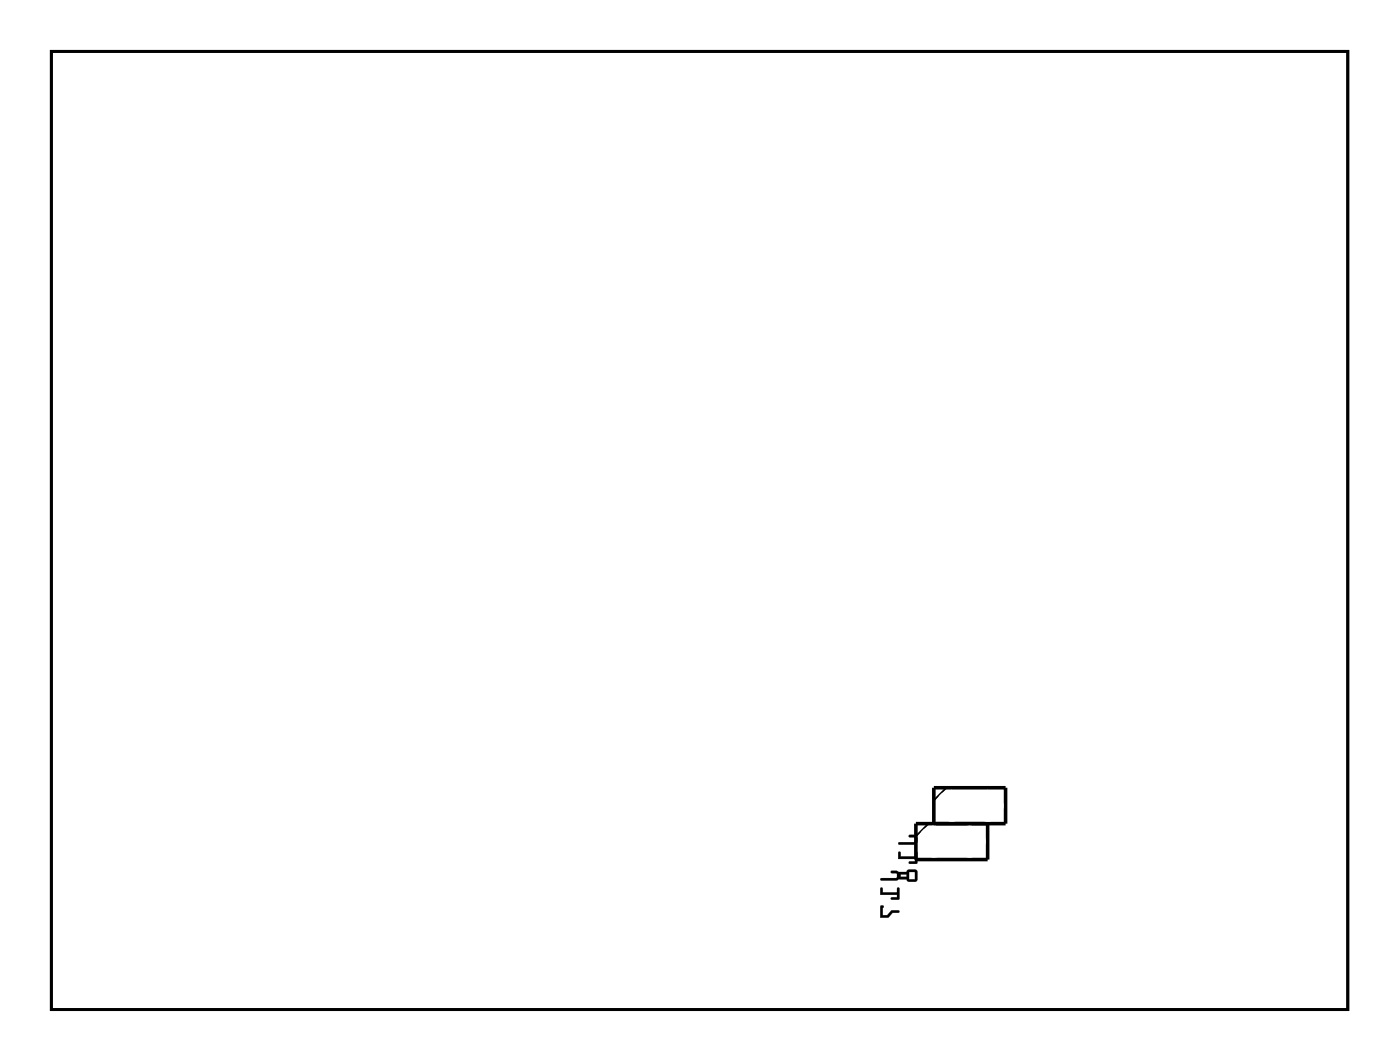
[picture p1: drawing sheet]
<svg xmlns="http://www.w3.org/2000/svg" width="99mm" height="75mm" viewBox="0 0 99 75" stroke-linecap="round" stroke-linejoin="round" font-family="sans-serif">
<path d="M3.6 3.6h91.8v67.8h-91.8z" fill="none" stroke="#000" stroke-width=".2"/>
<g fill="#000">
<path d="M3.6 3.6h91.8v67.8h-91.8zM3.6 3.6v67.8h91.8v-67.8z"/>
<path d="M63.6 59.6l.1 .2h1a.36 .36 0 0 0 .3-.4 .36 .36 0 0 0-.3-.3h-.3l-.1 .1h.1l.4 .1-.1 .3zM63.6 60.3v.5h1.2v.1l-.4 .1-.1 .1h.7l-.1-.8h-.1v.3h-1v-.3zM63.6 61.7l.1 .5h.5l.2 .2h.4l.1-.1 .1-.6-.1-.2h-.5l-.2 .2zM64.4 61.7h.4v.5h-.4zM63.8 61.9h.4v.1h-.4z"/>
<path d="M63.6 59.6l.1 .2h1a.37 .37 0 0 0 .3-.4 .37 .37 0 0 0-.3-.3h-.3a.1 .1 0 0 0-.1 .1 .1 .1 0 0 0 .1 .1h.4v.3zM63.6 59.6h1.1l.1-.3-.5-.1 .1-.1h.3a.35 .35 0 0 1 .3 .3 .35 .35 0 0 1-.3 .4h-1zM63.6 60.3v.5h1.2v.1h-.4a.1 .1 0 0 0-.1 .1 .1 .1 0 0 0 .1 .1h.5l.1-.8a.1 .1 0 0 0-.1-.1 .1 .1 0 0 0-.1 .1v.3h-1v-.3zM63.6 60.3h.2v.3h1v-.3h.1v.8h-.5v-.1h.4v-.2h-1.2zM63.6 61.7v.5h.6l.2 .2h.4l.2-.1v-.6l-.1-.2h-.5l-.2 .2zM63.6 61.7h.6l.2-.2h.4l.2 .2-.1 .6-.1 .1h-.4l-.2-.2h-.5zM64.4 61.7h.4v.5h-.4zM64.4 61.7v.5h.4v-.5zM63.8 61.9h.4v.1h-.4zM63.8 61.9v.2h.4v-.2z"/>
<path d="M62.4 62.2v.1h1a.36 .36 0 0 0 .3-.3 .36 .36 0 0 0-.3-.4h-.3v.1v.1h.4v.3zM62.4 62.8l-.1 .5h1.2v.2h-.4v.1h.6l-.1-.8h-.1v.3h-1v-.3zM62.4 64.1l-.1 .8h.6l.3-.3 .5-.1-.1-.1h-.4l-.4 .4h-.3l.1-.7z"/>
<path d="M62.3 62.1l.1 .2h1a.37 .37 0 0 0 .3-.3 .37 .37 0 0 0-.3-.4h-.2a.1 .1 0 0 0-.1 .1 .1 .1 0 0 0 .1 .1h.3v.3zM62.4 62.2l1.1-.1v-.3l-.4-.1v-.1h.3a.35 .35 0 0 1 .3 .4 .35 .35 0 0 1-.3 .3h-1zM62.3 62.8v.5h1.2v.2h-.3a.1 .1 0 0 0-.1 .1 .1 .1 0 0 0 .1 .1l.5-.1v-.7a.1 .1 0 0 0-.1-.1 .1 .1 0 0 0-.1 .1v.2h-1v-.3zM62.4 62.8h.1v.3h1v-.3h.1l.1 .8h-.6v-.1h.4v-.2h-1.2zM62.3 64.1v.8h.6l.3-.3h.4a.1 .1 0 0 0 .1-.1 .1 .1 0 0 0-.1-.1h-.5l-.3 .4h-.3v-.6l.1-.1zM62.4 64.1h.2l-.1 .7h.3l.4-.4h.4l.1 .1-.5 .1-.3 .3h-.6z"/>
</g>
<path d="M66.1 58.3v-2.6h5.1v2.6h-6.3v2.5h5v-2.5" fill="none" stroke="#000" stroke-width=".25"/>
<path d="M65.7 58.3l-.8 .9M67 55.7l-.9 .9" fill="none" stroke="#000" stroke-width=".13"/>
<circle cx="66.1" cy="59.5" r=".74" fill="#fff"/>
<circle cx="66.1" cy="59.5" r=".74" fill="none" stroke="#fff" stroke-width=".76" stroke-linecap="butt"/>
<circle cx="68.7" cy="59.5" r=".74" fill="#fff"/>
<circle cx="68.7" cy="59.5" r=".74" fill="none" stroke="#fff" stroke-width=".76" stroke-linecap="butt"/>
<circle cx="66.1" cy="59.5" r=".74" fill="#fff"/>
<circle cx="66.1" cy="59.5" r=".74" fill="none" stroke="#fff" stroke-width=".76" stroke-linecap="butt"/>
<circle cx="68.7" cy="59.5" r=".74" fill="#fff"/>
<circle cx="68.7" cy="59.5" r=".74" fill="none" stroke="#fff" stroke-width=".76" stroke-linecap="butt"/>
<circle cx="67.4" cy="57" r=".74" fill="#fff"/>
<circle cx="67.4" cy="57" r=".74" fill="none" stroke="#fff" stroke-width=".76" stroke-linecap="butt"/>
<circle cx="69.9" cy="57" r=".74" fill="#fff"/>
<circle cx="69.9" cy="57" r=".74" fill="none" stroke="#fff" stroke-width=".76" stroke-linecap="butt"/>
<circle cx="67.4" cy="57" r=".74" fill="#fff"/>
<circle cx="67.4" cy="57" r=".74" fill="none" stroke="#fff" stroke-width=".76" stroke-linecap="butt"/>
<circle cx="69.9" cy="57" r=".74" fill="#fff"/>
<circle cx="69.9" cy="57" r=".74" fill="none" stroke="#fff" stroke-width=".76" stroke-linecap="butt"/>
<circle cx="90.3" cy="44.3" r=".74" fill="#fff"/>
<circle cx="90.3" cy="44.3" r=".74" fill="none" stroke="#fff" stroke-width=".76" stroke-linecap="butt"/>
<circle cx="86" cy="44.3" r=".74" fill="#fff"/>
<circle cx="86" cy="44.3" r=".74" fill="none" stroke="#fff" stroke-width=".76" stroke-linecap="butt"/>
<circle cx="55.2" cy="43.7" r=".7" fill="#fff"/>
<circle cx="55.2" cy="43.7" r=".7" fill="none" stroke="#fff" stroke-width=".76" stroke-linecap="butt"/>
<circle cx="55.1" cy="38.9" r=".7" fill="#fff"/>
<circle cx="55.1" cy="38.9" r=".7" fill="none" stroke="#fff" stroke-width=".76" stroke-linecap="butt"/>
<circle cx="79.5" cy="34.7" r=".7" fill="#fff"/>
<circle cx="79.5" cy="34.7" r=".7" fill="none" stroke="#fff" stroke-width=".76" stroke-linecap="butt"/>
<circle cx="79.5" cy="44.8" r=".7" fill="#fff"/>
<circle cx="79.5" cy="44.8" r=".7" fill="none" stroke="#fff" stroke-width=".76" stroke-linecap="butt"/>
<circle cx="49.6" cy="44.9" r=".7" fill="#fff"/>
<circle cx="49.6" cy="44.9" r=".7" fill="none" stroke="#fff" stroke-width=".76" stroke-linecap="butt"/>
<circle cx="49.6" cy="37.3" r=".7" fill="#fff"/>
<circle cx="49.6" cy="37.3" r=".7" fill="none" stroke="#fff" stroke-width=".76" stroke-linecap="butt"/>
<circle cx="19.1" cy="29.1" r=".7" fill="#fff"/>
<circle cx="19.1" cy="29.1" r=".7" fill="none" stroke="#fff" stroke-width=".76" stroke-linecap="butt"/>
<circle cx="19.1" cy="21" r=".7" fill="#fff"/>
<circle cx="19.1" cy="21" r=".7" fill="none" stroke="#fff" stroke-width=".76" stroke-linecap="butt"/>
<circle cx="31.8" cy="21.5" r=".7" fill="#fff"/>
<circle cx="31.8" cy="21.5" r=".7" fill="none" stroke="#fff" stroke-width=".76" stroke-linecap="butt"/>
<circle cx="42" cy="21.5" r=".7" fill="#fff"/>
<circle cx="42" cy="21.5" r=".7" fill="none" stroke="#fff" stroke-width=".76" stroke-linecap="butt"/>
<circle cx="75" cy="57" r=".7" fill="#fff"/>
<circle cx="75" cy="57" r=".7" fill="none" stroke="#fff" stroke-width=".76" stroke-linecap="butt"/>
<circle cx="62.5" cy="19.5" r=".7" fill="#fff"/>
<circle cx="62.5" cy="19.5" r=".7" fill="none" stroke="#fff" stroke-width=".76" stroke-linecap="butt"/>
<circle cx="57.2" cy="31.6" r=".74" fill="#fff"/>
<circle cx="57.2" cy="31.6" r=".74" fill="none" stroke="#fff" stroke-width=".76" stroke-linecap="butt"/>
<circle cx="59.8" cy="31.6" r=".74" fill="#fff"/>
<circle cx="59.8" cy="31.6" r=".74" fill="none" stroke="#fff" stroke-width=".76" stroke-linecap="butt"/>
<circle cx="62.3" cy="31.6" r=".74" fill="#fff"/>
<circle cx="62.3" cy="31.6" r=".74" fill="none" stroke="#fff" stroke-width=".76" stroke-linecap="butt"/>
<circle cx="64.9" cy="31.6" r=".74" fill="#fff"/>
<circle cx="64.9" cy="31.6" r=".74" fill="none" stroke="#fff" stroke-width=".76" stroke-linecap="butt"/>
<circle cx="67.4" cy="31.6" r=".74" fill="#fff"/>
<circle cx="67.4" cy="31.6" r=".74" fill="none" stroke="#fff" stroke-width=".76" stroke-linecap="butt"/>
<circle cx="29.3" cy="41.8" r=".74" fill="#fff"/>
<circle cx="29.3" cy="41.8" r=".74" fill="none" stroke="#fff" stroke-width=".76" stroke-linecap="butt"/>
<circle cx="29.3" cy="39.2" r=".74" fill="#fff"/>
<circle cx="29.3" cy="39.2" r=".74" fill="none" stroke="#fff" stroke-width=".76" stroke-linecap="butt"/>
<circle cx="29.3" cy="36.7" r=".74" fill="#fff"/>
<circle cx="29.3" cy="36.7" r=".74" fill="none" stroke="#fff" stroke-width=".76" stroke-linecap="butt"/>
<circle cx="29.3" cy="34.1" r=".74" fill="#fff"/>
<circle cx="29.3" cy="34.1" r=".74" fill="none" stroke="#fff" stroke-width=".76" stroke-linecap="butt"/>
<circle cx="29.3" cy="31.6" r=".74" fill="#fff"/>
<circle cx="29.3" cy="31.6" r=".74" fill="none" stroke="#fff" stroke-width=".76" stroke-linecap="butt"/>
<circle cx="29.3" cy="29.1" r=".74" fill="#fff"/>
<circle cx="29.3" cy="29.1" r=".74" fill="none" stroke="#fff" stroke-width=".76" stroke-linecap="butt"/>
<circle cx="29.3" cy="26.5" r=".74" fill="#fff"/>
<circle cx="29.3" cy="26.5" r=".74" fill="none" stroke="#fff" stroke-width=".76" stroke-linecap="butt"/>
<circle cx="29.3" cy="24" r=".74" fill="#fff"/>
<circle cx="29.3" cy="24" r=".74" fill="none" stroke="#fff" stroke-width=".76" stroke-linecap="butt"/>
<circle cx="6.4" cy="41.8" r=".74" fill="#fff"/>
<circle cx="6.4" cy="41.8" r=".74" fill="none" stroke="#fff" stroke-width=".76" stroke-linecap="butt"/>
<circle cx="6.4" cy="39.2" r=".74" fill="#fff"/>
<circle cx="6.4" cy="39.2" r=".74" fill="none" stroke="#fff" stroke-width=".76" stroke-linecap="butt"/>
<circle cx="6.4" cy="36.7" r=".74" fill="#fff"/>
<circle cx="6.4" cy="36.7" r=".74" fill="none" stroke="#fff" stroke-width=".76" stroke-linecap="butt"/>
<circle cx="6.4" cy="34.1" r=".74" fill="#fff"/>
<circle cx="6.4" cy="34.1" r=".74" fill="none" stroke="#fff" stroke-width=".76" stroke-linecap="butt"/>
<circle cx="6.4" cy="31.6" r=".74" fill="#fff"/>
<circle cx="6.4" cy="31.6" r=".74" fill="none" stroke="#fff" stroke-width=".76" stroke-linecap="butt"/>
<circle cx="6.4" cy="29.1" r=".74" fill="#fff"/>
<circle cx="6.4" cy="29.1" r=".74" fill="none" stroke="#fff" stroke-width=".76" stroke-linecap="butt"/>
<circle cx="6.4" cy="26.5" r=".74" fill="#fff"/>
<circle cx="6.4" cy="26.5" r=".74" fill="none" stroke="#fff" stroke-width=".76" stroke-linecap="butt"/>
<circle cx="6.4" cy="24" r=".74" fill="#fff"/>
<circle cx="6.4" cy="24" r=".74" fill="none" stroke="#fff" stroke-width=".76" stroke-linecap="butt"/>
<circle cx="59.8" cy="45.7" r=".7" fill="#fff"/>
<circle cx="59.8" cy="45.7" r=".7" fill="none" stroke="#fff" stroke-width=".76" stroke-linecap="butt"/>
<circle cx="59.8" cy="52.2" r=".7" fill="#fff"/>
<circle cx="59.8" cy="52.2" r=".7" fill="none" stroke="#fff" stroke-width=".76" stroke-linecap="butt"/>
<circle cx="55.3" cy="45.7" r=".7" fill="#fff"/>
<circle cx="55.3" cy="45.7" r=".7" fill="none" stroke="#fff" stroke-width=".76" stroke-linecap="butt"/>
<circle cx="55.3" cy="52.2" r=".7" fill="#fff"/>
<circle cx="55.3" cy="52.2" r=".7" fill="none" stroke="#fff" stroke-width=".76" stroke-linecap="butt"/>
<circle cx="65.7" cy="52.2" r=".7" fill="#fff"/>
<circle cx="65.7" cy="52.2" r=".7" fill="none" stroke="#fff" stroke-width=".76" stroke-linecap="butt"/>
<circle cx="65.7" cy="45.7" r=".7" fill="#fff"/>
<circle cx="65.7" cy="45.7" r=".7" fill="none" stroke="#fff" stroke-width=".76" stroke-linecap="butt"/>
<circle cx="70.2" cy="52.2" r=".7" fill="#fff"/>
<circle cx="70.2" cy="52.2" r=".7" fill="none" stroke="#fff" stroke-width=".76" stroke-linecap="butt"/>
<circle cx="70.2" cy="45.7" r=".7" fill="#fff"/>
<circle cx="70.2" cy="45.7" r=".7" fill="none" stroke="#fff" stroke-width=".76" stroke-linecap="butt"/>
<circle cx="34.4" cy="51.9" r=".72" fill="#fff"/>
<circle cx="34.4" cy="51.9" r=".72" fill="none" stroke="#fff" stroke-width=".69" stroke-linecap="butt"/>
<circle cx="36.9" cy="46.8" r=".72" fill="#fff"/>
<circle cx="36.9" cy="46.8" r=".72" fill="none" stroke="#fff" stroke-width=".69" stroke-linecap="butt"/>
<circle cx="39.5" cy="51.9" r=".72" fill="#fff"/>
<circle cx="39.5" cy="51.9" r=".72" fill="none" stroke="#fff" stroke-width=".69" stroke-linecap="butt"/>
<circle cx="44.5" cy="48.7" r=".6" fill="#fff"/>
<circle cx="44.5" cy="48.7" r=".6" fill="none" stroke="#fff" stroke-width=".65" stroke-linecap="butt"/>
<path d="M43.9 48.1h1.2v1.2h-1.2z" fill="#fff"/>
<path d="M43.9 48.1h1.2v1.2h-1.2z" fill="none" stroke="#fff" stroke-width=".65" stroke-linecap="butt"/>
<circle cx="44.5" cy="46.2" r=".6" fill="#fff"/>
<circle cx="44.5" cy="46.2" r=".6" fill="none" stroke="#fff" stroke-width=".65" stroke-linecap="butt"/>
<circle cx="34.4" cy="31.6" r=".74" fill="#fff"/>
<circle cx="34.4" cy="31.6" r=".74" fill="none" stroke="#fff" stroke-width=".76" stroke-linecap="butt"/>
<circle cx="77.6" cy="32.2" r=".75" fill="#fff"/>
<circle cx="77.6" cy="32.2" r=".75" fill="none" stroke="#fff" stroke-width=".76" stroke-linecap="butt"/>
<circle cx="77.6" cy="29.7" r=".75" fill="#fff"/>
<circle cx="77.6" cy="29.7" r=".75" fill="none" stroke="#fff" stroke-width=".76" stroke-linecap="butt"/>
<circle cx="77.6" cy="27.1" r=".75" fill="#fff"/>
<circle cx="77.6" cy="27.1" r=".75" fill="none" stroke="#fff" stroke-width=".76" stroke-linecap="butt"/>
<circle cx="77.6" cy="24.6" r=".75" fill="#fff"/>
<circle cx="77.6" cy="24.6" r=".75" fill="none" stroke="#fff" stroke-width=".76" stroke-linecap="butt"/>
<circle cx="77.6" cy="22.1" r=".75" fill="#fff"/>
<circle cx="77.6" cy="22.1" r=".75" fill="none" stroke="#fff" stroke-width=".76" stroke-linecap="butt"/>
<circle cx="36.9" cy="31.6" r=".74" fill="#fff"/>
<circle cx="36.9" cy="31.6" r=".74" fill="none" stroke="#fff" stroke-width=".76" stroke-linecap="butt"/>
<circle cx="39.5" cy="31.6" r=".74" fill="#fff"/>
<circle cx="39.5" cy="31.6" r=".74" fill="none" stroke="#fff" stroke-width=".76" stroke-linecap="butt"/>
<circle cx="42" cy="31.6" r=".74" fill="#fff"/>
<circle cx="42" cy="31.6" r=".74" fill="none" stroke="#fff" stroke-width=".76" stroke-linecap="butt"/>
<circle cx="44.5" cy="31.6" r=".74" fill="#fff"/>
<circle cx="44.5" cy="31.6" r=".74" fill="none" stroke="#fff" stroke-width=".76" stroke-linecap="butt"/>
<circle cx="47.1" cy="31.6" r=".74" fill="#fff"/>
<circle cx="47.1" cy="31.6" r=".74" fill="none" stroke="#fff" stroke-width=".76" stroke-linecap="butt"/>
<circle cx="49.6" cy="31.6" r=".74" fill="#fff"/>
<circle cx="49.6" cy="31.6" r=".74" fill="none" stroke="#fff" stroke-width=".76" stroke-linecap="butt"/>
<circle cx="67.4" cy="16.4" r=".74" fill="#fff"/>
<circle cx="67.4" cy="16.4" r=".74" fill="none" stroke="#fff" stroke-width=".76" stroke-linecap="butt"/>
<circle cx="64.9" cy="16.4" r=".74" fill="#fff"/>
<circle cx="64.9" cy="16.4" r=".74" fill="none" stroke="#fff" stroke-width=".76" stroke-linecap="butt"/>
<circle cx="62.3" cy="16.4" r=".74" fill="#fff"/>
<circle cx="62.3" cy="16.4" r=".74" fill="none" stroke="#fff" stroke-width=".76" stroke-linecap="butt"/>
<circle cx="59.8" cy="16.4" r=".74" fill="#fff"/>
<circle cx="59.8" cy="16.4" r=".74" fill="none" stroke="#fff" stroke-width=".76" stroke-linecap="butt"/>
<circle cx="57.2" cy="16.4" r=".74" fill="#fff"/>
<circle cx="57.2" cy="16.4" r=".74" fill="none" stroke="#fff" stroke-width=".76" stroke-linecap="butt"/>
<circle cx="54.7" cy="16.4" r=".74" fill="#fff"/>
<circle cx="54.7" cy="16.4" r=".74" fill="none" stroke="#fff" stroke-width=".76" stroke-linecap="butt"/>
<circle cx="52.2" cy="16.4" r=".74" fill="#fff"/>
<circle cx="52.2" cy="16.4" r=".74" fill="none" stroke="#fff" stroke-width=".76" stroke-linecap="butt"/>
<circle cx="49.6" cy="16.4" r=".74" fill="#fff"/>
<circle cx="49.6" cy="16.4" r=".74" fill="none" stroke="#fff" stroke-width=".76" stroke-linecap="butt"/>
<circle cx="47.1" cy="16.4" r=".74" fill="#fff"/>
<circle cx="47.1" cy="16.4" r=".74" fill="none" stroke="#fff" stroke-width=".76" stroke-linecap="butt"/>
<circle cx="44.5" cy="16.4" r=".74" fill="#fff"/>
<circle cx="44.5" cy="16.4" r=".74" fill="none" stroke="#fff" stroke-width=".76" stroke-linecap="butt"/>
<circle cx="42" cy="16.4" r=".74" fill="#fff"/>
<circle cx="42" cy="16.4" r=".74" fill="none" stroke="#fff" stroke-width=".76" stroke-linecap="butt"/>
<circle cx="39.5" cy="16.4" r=".74" fill="#fff"/>
<circle cx="39.5" cy="16.4" r=".74" fill="none" stroke="#fff" stroke-width=".76" stroke-linecap="butt"/>
<circle cx="36.9" cy="16.4" r=".74" fill="#fff"/>
<circle cx="36.9" cy="16.4" r=".74" fill="none" stroke="#fff" stroke-width=".76" stroke-linecap="butt"/>
<circle cx="34.4" cy="16.4" r=".74" fill="#fff"/>
<circle cx="34.4" cy="16.4" r=".74" fill="none" stroke="#fff" stroke-width=".76" stroke-linecap="butt"/>
<circle cx="77.6" cy="19.5" r=".74" fill="#fff"/>
<circle cx="77.6" cy="19.5" r=".74" fill="none" stroke="#fff" stroke-width=".76" stroke-linecap="butt"/>
<path d="M13.3 8h1.4v1.4h-1.4z" fill="#fff"/>
<path d="M13.3 8h1.4v1.4h-1.4z" fill="none" stroke="#fff" stroke-width=".76" stroke-linecap="butt"/>
<circle cx="14.1" cy="8.7" r=".7" fill="#fff"/>
<circle cx="14.1" cy="8.7" r=".7" fill="none" stroke="#fff" stroke-width=".76" stroke-linecap="butt"/>
<circle cx="16.6" cy="8.7" r=".7" fill="#fff"/>
<circle cx="16.6" cy="8.7" r=".7" fill="none" stroke="#fff" stroke-width=".76" stroke-linecap="butt"/>
<circle cx="19.1" cy="8.7" r=".7" fill="#fff"/>
<circle cx="19.1" cy="8.7" r=".7" fill="none" stroke="#fff" stroke-width=".76" stroke-linecap="butt"/>
<circle cx="21.7" cy="8.7" r=".7" fill="#fff"/>
<circle cx="21.7" cy="8.7" r=".7" fill="none" stroke="#fff" stroke-width=".76" stroke-linecap="butt"/>
<circle cx="24.2" cy="8.7" r=".7" fill="#fff"/>
<circle cx="24.2" cy="8.7" r=".7" fill="none" stroke="#fff" stroke-width=".76" stroke-linecap="butt"/>
<circle cx="26.8" cy="8.7" r=".7" fill="#fff"/>
<circle cx="26.8" cy="8.7" r=".7" fill="none" stroke="#fff" stroke-width=".76" stroke-linecap="butt"/>
<circle cx="29.3" cy="8.7" r=".7" fill="#fff"/>
<circle cx="29.3" cy="8.7" r=".7" fill="none" stroke="#fff" stroke-width=".76" stroke-linecap="butt"/>
<circle cx="31.8" cy="8.7" r=".7" fill="#fff"/>
<circle cx="31.8" cy="8.7" r=".7" fill="none" stroke="#fff" stroke-width=".76" stroke-linecap="butt"/>
<circle cx="34.4" cy="8.7" r=".7" fill="#fff"/>
<circle cx="34.4" cy="8.7" r=".7" fill="none" stroke="#fff" stroke-width=".76" stroke-linecap="butt"/>
<circle cx="36.9" cy="8.7" r=".7" fill="#fff"/>
<circle cx="36.9" cy="8.7" r=".7" fill="none" stroke="#fff" stroke-width=".76" stroke-linecap="butt"/>
<circle cx="39.5" cy="8.7" r=".7" fill="#fff"/>
<circle cx="39.5" cy="8.7" r=".7" fill="none" stroke="#fff" stroke-width=".76" stroke-linecap="butt"/>
<circle cx="42" cy="8.7" r=".7" fill="#fff"/>
<circle cx="42" cy="8.7" r=".7" fill="none" stroke="#fff" stroke-width=".76" stroke-linecap="butt"/>
<circle cx="44.5" cy="8.7" r=".7" fill="#fff"/>
<circle cx="44.5" cy="8.7" r=".7" fill="none" stroke="#fff" stroke-width=".76" stroke-linecap="butt"/>
<circle cx="47.1" cy="8.7" r=".7" fill="#fff"/>
<circle cx="47.1" cy="8.7" r=".7" fill="none" stroke="#fff" stroke-width=".76" stroke-linecap="butt"/>
<circle cx="49.6" cy="8.7" r=".7" fill="#fff"/>
<circle cx="49.6" cy="8.7" r=".7" fill="none" stroke="#fff" stroke-width=".76" stroke-linecap="butt"/>
<circle cx="52.2" cy="8.7" r=".7" fill="#fff"/>
<circle cx="52.2" cy="8.7" r=".7" fill="none" stroke="#fff" stroke-width=".76" stroke-linecap="butt"/>
<circle cx="69.9" cy="11.3" r=".7" fill="#fff"/>
<circle cx="69.9" cy="11.3" r=".7" fill="none" stroke="#fff" stroke-width=".76" stroke-linecap="butt"/>
<circle cx="59.8" cy="11.3" r=".7" fill="#fff"/>
<circle cx="59.8" cy="11.3" r=".7" fill="none" stroke="#fff" stroke-width=".76" stroke-linecap="butt"/>
<circle cx="27.9" cy="50.6" r=".7" fill="#fff"/>
<circle cx="27.9" cy="50.6" r=".7" fill="none" stroke="#fff" stroke-width=".76" stroke-linecap="butt"/>
<circle cx="17.8" cy="50.6" r=".7" fill="#fff"/>
<circle cx="17.8" cy="50.6" r=".7" fill="none" stroke="#fff" stroke-width=".76" stroke-linecap="butt"/>
<circle cx="67.9" cy="43.7" r=".7" fill="#fff"/>
<circle cx="67.9" cy="43.7" r=".7" fill="none" stroke="#fff" stroke-width=".76" stroke-linecap="butt"/>
<circle cx="57.7" cy="43.7" r=".7" fill="#fff"/>
<circle cx="57.7" cy="43.7" r=".7" fill="none" stroke="#fff" stroke-width=".76" stroke-linecap="butt"/>
</svg>
